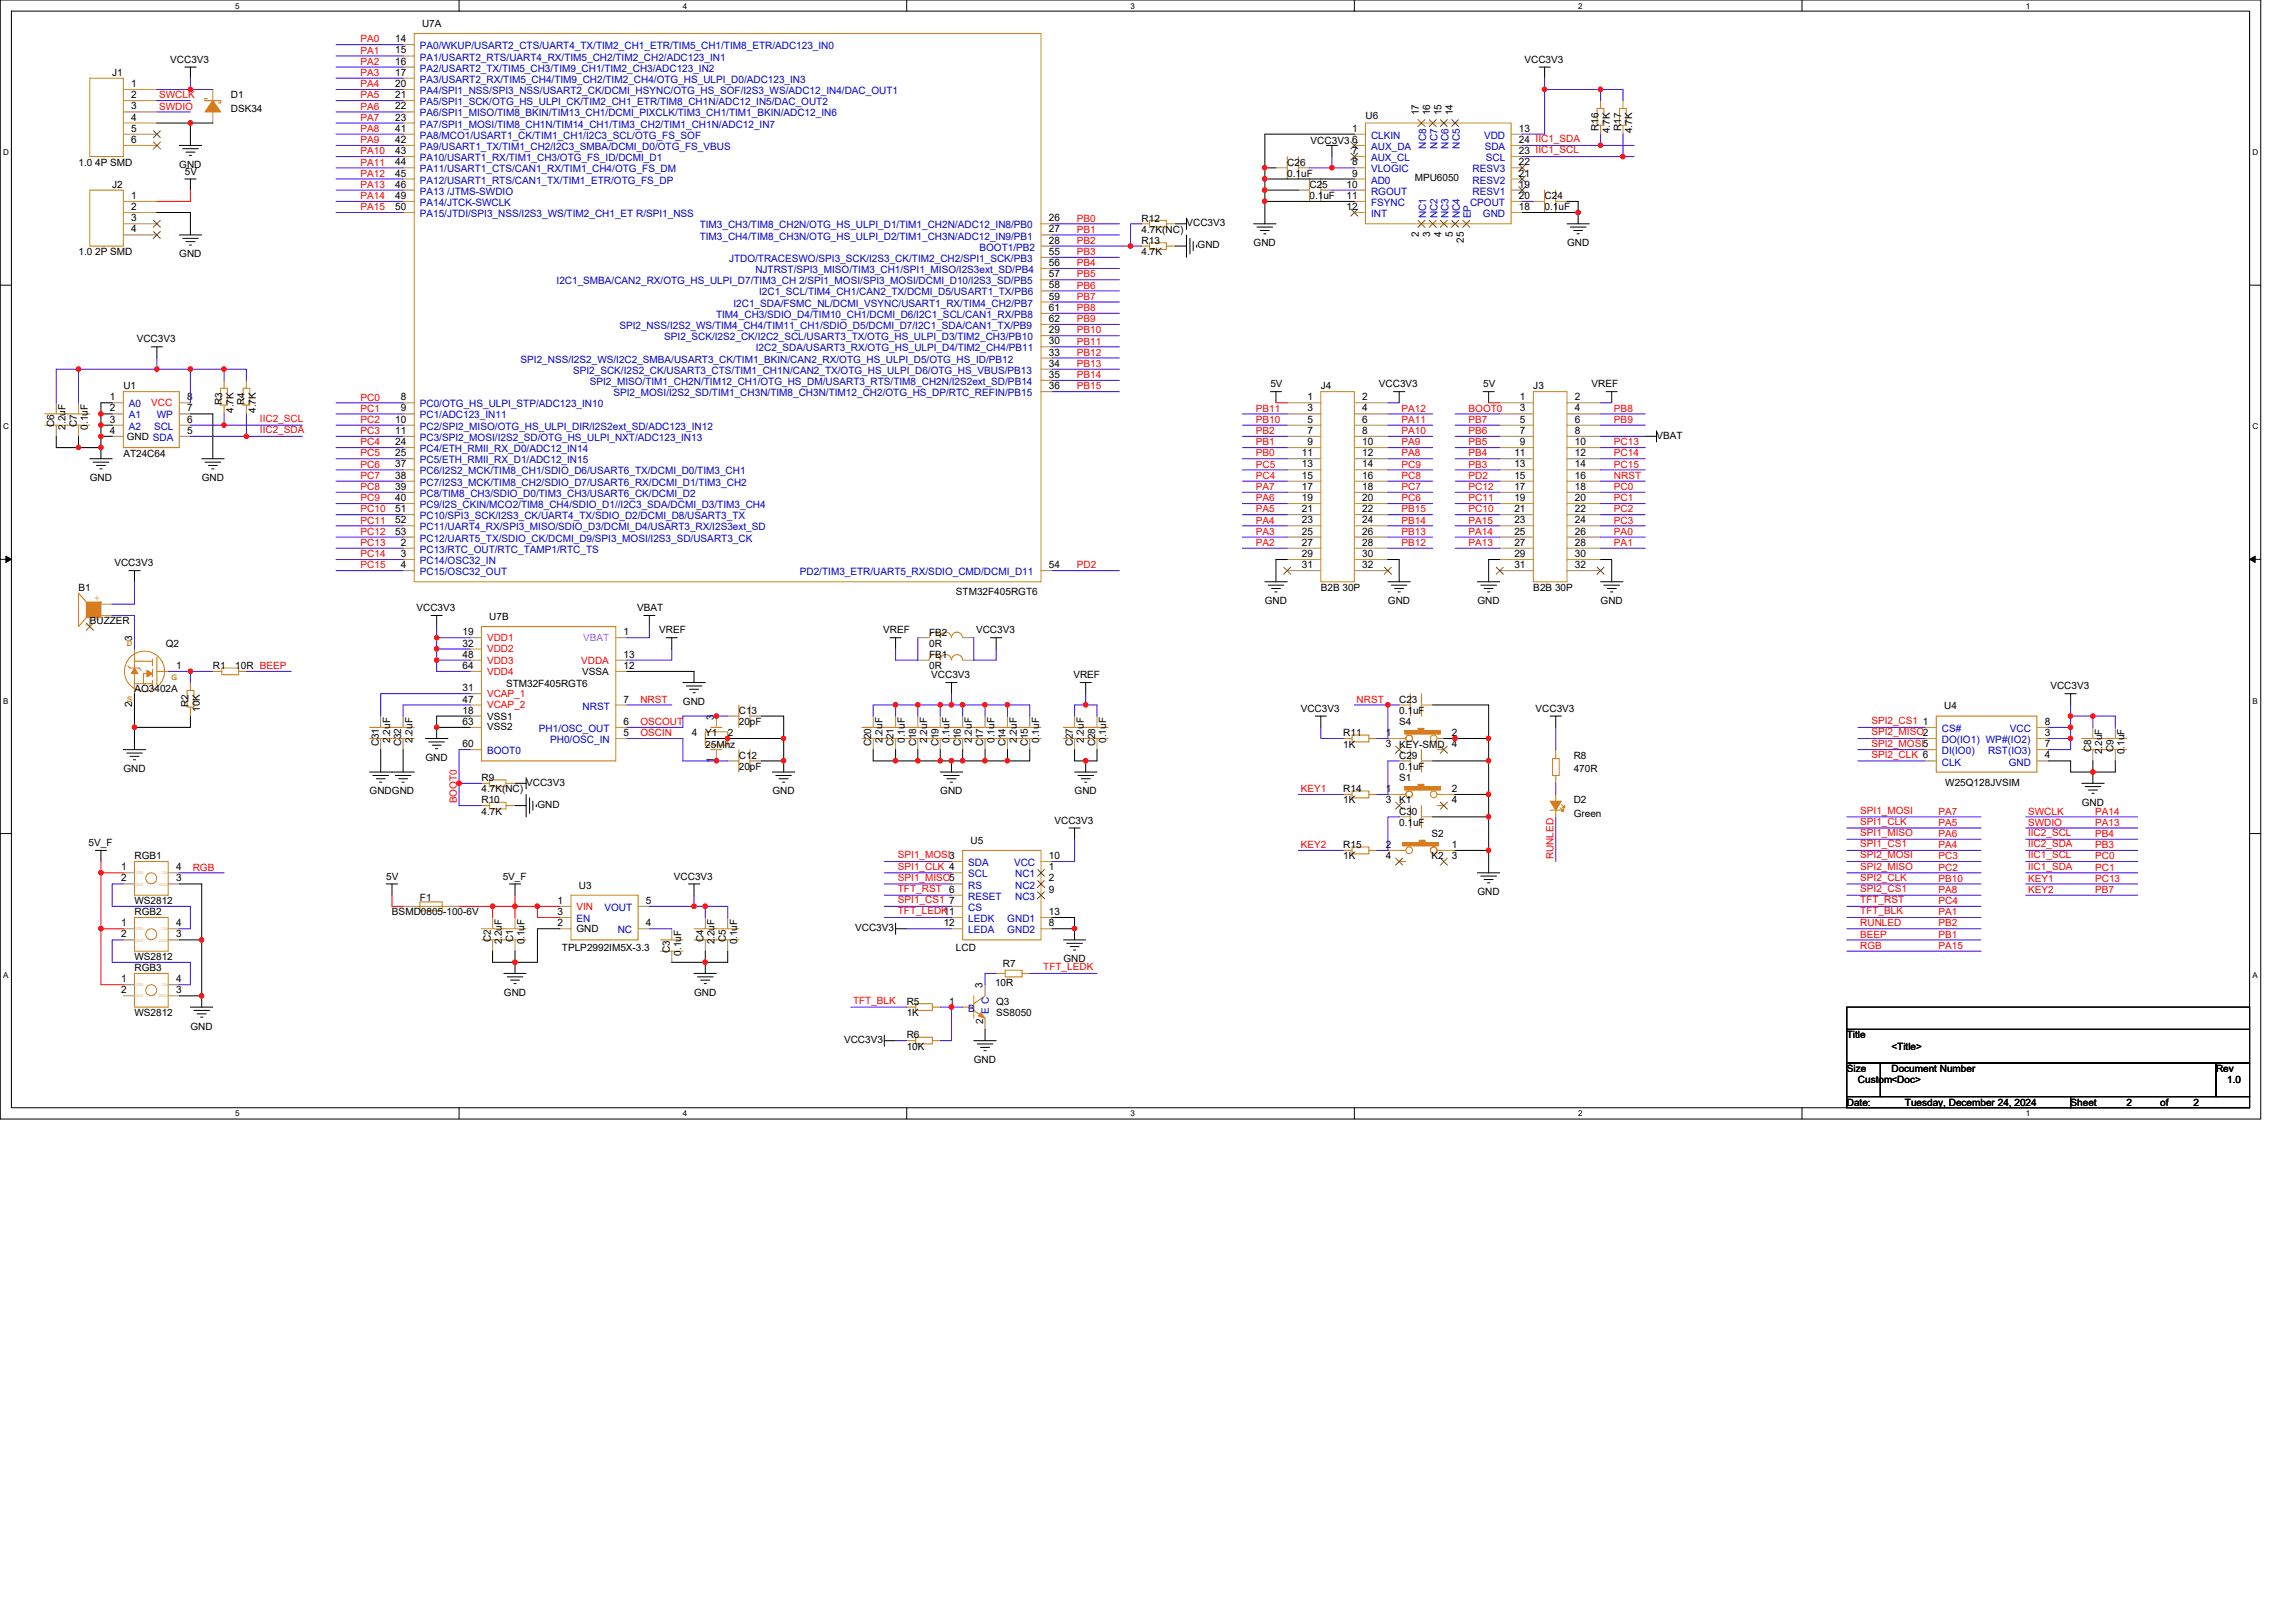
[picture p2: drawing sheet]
<svg xmlns="http://www.w3.org/2000/svg" width="297mm" height="210mm" viewBox="0 0 297 210" stroke-linecap="round" stroke-linejoin="round" font-family="sans-serif">
<defs><g id="words">
<g font-size="1.3" fill="#f00">
<text x="46.6" y="5.5">PA0</text>
<text x="46.6" y="6.9">PA1</text>
<text x="46.6" y="8.4">PA2</text>
<text x="46.6" y="9.8">PA3</text>
<text x="46.6" y="11.3">PA4</text>
<text x="20.6" y="12.7">SWCLK</text>
<text x="20.6" y="14.2">SWDIO</text>
<text x="46.6" y="12.7">PA5</text>
<text x="46.6" y="14.2">PA6</text>
<text x="46.6" y="15.6">PA7</text>
<text x="46.6" y="17.1">PA8</text>
<text x="46.6" y="18.5">PA9</text>
<text x="46.6" y="20">PA10</text>
<text x="46.6" y="21.4">PA11</text>
<text x="46.6" y="22.9">PA12</text>
<text x="46.6" y="24.3">PA13</text>
<text x="46.6" y="25.8">PA14</text>
<text x="46.6" y="27.2">PA15</text>
<text x="139.3" y="28.7">PB0</text>
<text x="139.3" y="30.1">PB1</text>
<text x="139.3" y="31.5">PB2</text>
<text x="139.3" y="33">PB3</text>
<text x="139.3" y="34.4">PB4</text>
<text x="139.3" y="35.9">PB5</text>
<text x="139.3" y="37.3">PB6</text>
<text x="139.3" y="38.8">PB7</text>
<text x="139.3" y="40.2">PB8</text>
<text x="139.3" y="41.7">PB9</text>
<text x="139.3" y="43.1">PB10</text>
<text x="139.3" y="44.6">PB11</text>
<text x="139.3" y="46">PB12</text>
<text x="139.3" y="47.5">PB13</text>
<text x="19.6" y="52.6">VCC</text>
<text x="46.6" y="51.8">PC0</text>
<text x="46.6" y="53.3">PC1</text>
<text x="139.3" y="48.9">PB14</text>
<text x="139.3" y="50.4">PB15</text>
<text x="162.5" y="53.3">PB11</text>
<text x="181.3" y="53.3">PA12</text>
<text x="190" y="53.3">BOOT0</text>
<text x="208.8" y="53.3">PB8</text>
<text x="33.6" y="54.6">IIC2_SCL</text>
<text x="33.6" y="56">IIC2_SDA</text>
<text x="46.6" y="54.7">PC2</text>
<text x="46.6" y="56.2">PC3</text>
<text x="46.6" y="57.6">PC4</text>
<text x="46.6" y="59.1">PC5</text>
<text x="162.5" y="54.7">PB10</text>
<text x="162.5" y="56.2">PB2</text>
<text x="162.5" y="57.6">PB1</text>
<text x="162.5" y="59.1">PB0</text>
<text x="181.3" y="54.7">PA11</text>
<text x="181.3" y="56.2">PA10</text>
<text x="181.3" y="57.6">PA9</text>
<text x="181.3" y="59.1">PA8</text>
<text x="190" y="54.7">PB7</text>
<text x="190" y="56.2">PB6</text>
<text x="190" y="57.6">PB5</text>
<text x="190" y="59.1">PB4</text>
<text x="208.8" y="54.7">PB9</text>
<text x="208.8" y="57.6">PC13</text>
<text x="208.8" y="59.1">PC14</text>
<text x="46.6" y="60.5">PC6</text>
<text x="46.6" y="62">PC7</text>
<text x="46.6" y="63.4">PC8</text>
<text x="46.6" y="64.9">PC9</text>
<text x="162.5" y="60.5">PC5</text>
<text x="162.5" y="62">PC4</text>
<text x="162.5" y="63.4">PA7</text>
<text x="162.5" y="64.9">PA6</text>
<text x="181.3" y="60.5">PC9</text>
<text x="181.3" y="62">PC8</text>
<text x="181.3" y="63.4">PC7</text>
<text x="181.3" y="64.9">PC6</text>
<text x="190" y="60.5">PB3</text>
<text x="190" y="62">PD2</text>
<text x="190" y="63.4">PC12</text>
<text x="190" y="64.9">PC11</text>
<text x="208.8" y="60.5">PC15</text>
<text x="208.8" y="62">NRST</text>
<text x="208.8" y="63.4">PC0</text>
<text x="208.8" y="64.9">PC1</text>
<text x="46.6" y="66.3">PC10</text>
<text x="46.6" y="67.7">PC11</text>
<text x="46.6" y="69.2">PC12</text>
<text x="46.6" y="70.6">PC13</text>
<text x="162.5" y="70.6">PA2</text>
<text x="162.5" y="66.3">PA5</text>
<text x="162.5" y="67.7">PA4</text>
<text x="162.5" y="69.2">PA3</text>
<text x="181.3" y="66.3">PB15</text>
<text x="181.3" y="67.7">PB14</text>
<text x="181.3" y="69.2">PB13</text>
<text x="181.3" y="70.6">PB12</text>
<text x="190" y="66.3">PC10</text>
<text x="190" y="67.7">PA15</text>
<text x="190" y="69.2">PA14</text>
<text x="190" y="70.6">PA13</text>
<text x="208.8" y="66.3">PC2</text>
<text x="208.8" y="67.7">PC3</text>
<text x="208.8" y="69.2">PA0</text>
<text x="208.8" y="70.6">PA1</text>
<text x="46.6" y="72.1">PC14</text>
<text x="46.6" y="73.5">PC15</text>
<text x="139.3" y="73.5">PD2</text>
<text x="63" y="83">VDD1</text>
<text x="63" y="84.4">VDD2</text>
<text x="63" y="85.9">VDD3</text>
<text x="63" y="87.3">VDD4</text>
<text x="75.2" y="85.9">VDDA</text>
<text x="63" y="90.2">VCAP_1</text>
<text x="63" y="91.7">VCAP_2</text>
<text x="82.8" y="93.8">OSCOUT</text>
<text x="82.8" y="95.2">OSCIN</text>
<text x="82.8" y="90.9">NRST</text>
<text x="175.5" y="90.9">NRST</text>
<text x="242.1" y="93.7">SPI2_CS1</text>
<text x="242.1" y="95.1">SPI2_MISO2</text>
<text x="242.1" y="96.6">SPI2_MOSI5</text>
<text x="242.1" y="98">SPI2_CLK 6</text>
<text x="59.1" y="103.9" transform="rotate(-90 59.1 103.9)">BOOT0</text>
<text x="168.3" y="102.5">KEY1</text>
<text x="240.7" y="105.3">SPI1_MOSI</text>
<text x="240.7" y="106.7">SPI1_CLK</text>
<text x="250.8" y="105.4">PA7</text>
<text x="250.8" y="106.8">PA5</text>
<text x="262.4" y="105.4">SWCLK</text>
<text x="262.4" y="106.8">SWDIO</text>
<text x="271.1" y="105.4">PA14</text>
<text x="271.1" y="106.8">PA13</text>
<text x="24.9" y="112.6">RGB</text>
<text x="116.2" y="111.1">SPI1_MOSI3</text>
<text x="116.2" y="112.5">SPI1_CLK 4</text>
<text x="116.2" y="114">SPI1_MISO5</text>
<text x="168.3" y="109.7">KEY2</text>
<text x="201" y="111.2" transform="rotate(-90 201 111.2)">RUNLED</text>
<text x="240.7" y="108.2">SPI1_MISO</text>
<text x="240.7" y="109.6">SPI1_CS1</text>
<text x="240.7" y="112.5">SPI2_MISO</text>
<text x="240.7" y="111.1">SPI2_MOSI</text>
<text x="240.7" y="114">SPI2_CLK</text>
<text x="250.8" y="108.3">PA6</text>
<text x="250.8" y="109.7">PA4</text>
<text x="250.8" y="112.6">PC2</text>
<text x="250.8" y="111.2">PC3</text>
<text x="262.4" y="108.2">IIC2_SCL</text>
<text x="262.4" y="109.6">IIC2_SDA</text>
<text x="262.4" y="111.1">IIC1_SCL</text>
<text x="262.4" y="112.5">IIC1_SDA</text>
<text x="271.1" y="108.3">PB4</text>
<text x="271.1" y="109.7">PB3</text>
<text x="271.1" y="111.2">PC0</text>
<text x="271.1" y="112.6">PC1</text>
<text x="74.6" y="117.7">VIN</text>
<text x="116.2" y="115.4">TFT_RST</text>
<text x="116.2" y="116.9">SPI1_CS1</text>
<text x="116.2" y="118.3">TFT_LEDK11</text>
<text x="240.7" y="116.9">TFT_RST</text>
<text x="240.7" y="118.3">TFT_BLK</text>
<text x="240.7" y="115.4">SPI2_CS1</text>
<text x="240.7" y="119.9">RUNLED</text>
<text x="250.8" y="119.9">PB2</text>
<text x="250.8" y="117">PC4</text>
<text x="250.8" y="118.4">PA1</text>
<text x="250.8" y="115.5">PA8</text>
<text x="250.8" y="114.1">PB10</text>
<text x="262.4" y="114.1">KEY1</text>
<text x="262.4" y="115.5">KEY2</text>
<text x="271.1" y="114.1">PC13</text>
<text x="271.1" y="115.5">PB7</text>
<text x="135" y="125.5">TFT_LEDK</text>
<text x="240.7" y="121.3">BEEP</text>
<text x="240.7" y="122.8">RGB</text>
<text x="250.8" y="121.3">PB1</text>
<text x="250.8" y="122.8">PA15</text>
<text x="110.4" y="129.9">TFT_BLK</text>
</g>
<g font-size="1.3">
<text x="51.1" y="5.5">14</text>
<text x="54.6" y="3.5">U7A</text>
<text x="14.5" y="9.8">J1</text>
<text x="17" y="11.3">1</text>
<text x="22" y="8.1">VCC3V3</text>
<text x="51.1" y="6.9">15</text>
<text x="51.1" y="8.4">16</text>
<text x="51.1" y="9.8">17</text>
<text x="51.1" y="11.3">20</text>
<text x="197.2" y="8.1">VCC3V3</text>
<text x="17" y="12.7">2</text>
<text x="17" y="14.2">3</text>
<text x="17" y="15.6">4</text>
<text x="17" y="17">5</text>
<text x="29.9" y="12.7">D1</text>
<text x="29.9" y="14.5">DSK34</text>
<text x="51.1" y="12.7">21</text>
<text x="51.1" y="14.2">22</text>
<text x="51.1" y="15.6">23</text>
<text x="51.1" y="17">41</text>
<text x="174.9" y="17">1</text>
<text x="176.7" y="15.3">U6</text>
<text x="183.6" y="14.9" transform="rotate(-90 183.6 14.9)">17</text>
<text x="185" y="14.9" transform="rotate(-90 185 14.9)">16</text>
<text x="186.5" y="14.9" transform="rotate(-90 186.5 14.9)">15</text>
<text x="187.9" y="14.9" transform="rotate(-90 187.9 14.9)">14</text>
<text x="196.5" y="17">13</text>
<text x="206.8" y="16.9" transform="rotate(-90 206.8 16.9)">R16</text>
<text x="208.3" y="17.2" transform="rotate(-90 208.3 17.2)">4.7K</text>
<text x="209.7" y="16.9" transform="rotate(-90 209.7 16.9)">R17</text>
<text x="211.2" y="17.2" transform="rotate(-90 211.2 17.2)">4.7K</text>
<text x="10.2" y="21.4">1.0 4P SMD</text>
<text x="17" y="18.5">6</text>
<text x="23.2" y="21.7">GND</text>
<text x="23.9" y="22.6">5V</text>
<text x="51.1" y="18.5">42</text>
<text x="51.1" y="19.9">43</text>
<text x="51.1" y="21.4">44</text>
<text x="51.1" y="22.8">45</text>
<text x="166.5" y="21.4">C26</text>
<text x="166.5" y="22.9">0.1uF</text>
<text x="169.6" y="18.7">VCC3V3</text>
<text x="174.9" y="18.5">6</text>
<text x="174.9" y="19.9">7</text>
<text x="174.9" y="21.4">8</text>
<text x="174.9" y="22.8">9</text>
<text x="183" y="23.5">MPU6050</text>
<text x="196.5" y="18.5">24 IIC1_SDA</text>
<text x="196.5" y="19.9">23 IIC1_SCL</text>
<text x="196.5" y="22.8">21</text>
<text x="196.5" y="21.4">22</text>
<text x="14.5" y="24.3">J2</text>
<text x="17" y="25.7">1</text>
<text x="17" y="27.2">2</text>
<text x="17" y="28.6">3</text>
<text x="51.1" y="24.3">46</text>
<text x="51.1" y="25.7">49</text>
<text x="51.1" y="27.2">50</text>
<text x="135.7" y="28.6">26</text>
<text x="147.7" y="28.7">R12</text>
<text x="153.5" y="29.3">VCC3V3</text>
<text x="169.4" y="24.3">C25</text>
<text x="169.4" y="25.8">0.1uF</text>
<text x="174.2" y="24.3">10</text>
<text x="174.2" y="25.7">11</text>
<text x="174.2" y="27.2">12</text>
<text x="196.5" y="27.2">18</text>
<text x="196.5" y="25.7">20</text>
<text x="196.5" y="24.3">19</text>
<text x="199.8" y="25.8">C24</text>
<text x="199.8" y="27.2">0.1uF</text>
<text x="10.2" y="33">1.0 2P SMD</text>
<text x="17" y="30.1">4</text>
<text x="23.2" y="33.3">GND</text>
<text x="135.7" y="31.5">28</text>
<text x="135.7" y="30.1">27</text>
<text x="135.7" y="34.4">56</text>
<text x="135.7" y="33">55</text>
<text x="135.7" y="35.9">57</text>
<text x="147.7" y="30.1">4.7K(NC)</text>
<text x="147.7" y="31.6">R13</text>
<text x="147.7" y="33">4.7K</text>
<text x="154.9" y="32.1">GND</text>
<text x="162.2" y="31.9">GND</text>
<text x="183.6" y="30.7" transform="rotate(-90 183.6 30.7)">2</text>
<text x="185" y="30.7" transform="rotate(-90 185 30.7)">3</text>
<text x="186.5" y="30.7" transform="rotate(-90 186.5 30.7)">4</text>
<text x="187.9" y="30.7" transform="rotate(-90 187.9 30.7)">5</text>
<text x="189.4" y="31.4" transform="rotate(-90 189.4 31.4)">25</text>
<text x="202.7" y="31.9">GND</text>
<text x="135.7" y="37.3">58</text>
<text x="135.7" y="38.8">59</text>
<text x="135.7" y="40.2">61</text>
<text x="135.7" y="41.7">62</text>
<text x="17.7" y="44.3">VCC3V3</text>
<text x="135.7" y="46">33</text>
<text x="135.7" y="44.6">30</text>
<text x="135.7" y="43.1">29</text>
<text x="135.7" y="47.5">34</text>
<text x="14.2" y="51.8">1</text>
<text x="14.2" y="53.2">2</text>
<text x="16" y="50.4">U1</text>
<text x="24.2" y="51.8">8</text>
<text x="24.2" y="53.2">7</text>
<text x="28.7" y="52.4" transform="rotate(-90 28.7 52.4)">R3</text>
<text x="30.2" y="53.4" transform="rotate(-90 30.2 53.4)">4.7K</text>
<text x="31.6" y="52.4" transform="rotate(-90 31.6 52.4)">R4</text>
<text x="33.1" y="53.4" transform="rotate(-90 33.1 53.4)">4.7K</text>
<text x="51.9" y="51.8">8</text>
<text x="51.9" y="53.2">9</text>
<text x="135.7" y="50.4">36</text>
<text x="135.7" y="48.9">35</text>
<text x="164.4" y="50.1">5V</text>
<text x="169.1" y="51.8">1</text>
<text x="169.1" y="53.2">3</text>
<text x="170.9" y="50.4">J4</text>
<text x="176.2" y="51.8">2</text>
<text x="176.2" y="53.2">4</text>
<text x="178.4" y="50.1">VCC3V3</text>
<text x="191.9" y="50.1">5V</text>
<text x="196.6" y="51.8">1</text>
<text x="196.6" y="53.2">3</text>
<text x="198.4" y="50.4">J3</text>
<text x="203.7" y="51.8">2</text>
<text x="203.7" y="53.2">4</text>
<text x="205.9" y="50.1">VREF</text>
<text x="7" y="55.3" transform="rotate(-90 7 55.3)">C6</text>
<text x="8.5" y="55.6" transform="rotate(-90 8.5 55.6)">2.2uF</text>
<text x="9.9" y="55.3" transform="rotate(-90 9.9 55.3)">C7</text>
<text x="11.4" y="55.6" transform="rotate(-90 11.4 55.6)">0.1uF</text>
<text x="14.2" y="56.1">4</text>
<text x="14.2" y="54.7">3</text>
<text x="16" y="59.1">AT24C64</text>
<text x="16.4" y="56.9">GND SDA</text>
<text x="24.2" y="56.1">5</text>
<text x="24.2" y="54.7">6</text>
<text x="51.1" y="54.7">10</text>
<text x="51.1" y="56.1">11</text>
<text x="51.1" y="57.6">24</text>
<text x="51.1" y="59">25</text>
<text x="168.4" y="59">11</text>
<text x="169.1" y="54.7">5</text>
<text x="169.1" y="56.1">7</text>
<text x="169.1" y="57.6">9</text>
<text x="176.2" y="54.7">6</text>
<text x="176.2" y="56.1">8</text>
<text x="176.2" y="57.6">10</text>
<text x="176.2" y="59">12</text>
<text x="195.9" y="59">11</text>
<text x="196.6" y="54.7">5</text>
<text x="196.6" y="56.1">7</text>
<text x="196.6" y="57.6">9</text>
<text x="203.7" y="54.7">6</text>
<text x="203.7" y="56.1">8</text>
<text x="203.7" y="57.6">10</text>
<text x="203.7" y="59">12</text>
<text x="214.3" y="56.7">VBAT</text>
<text x="11.6" y="62.3">GND</text>
<text x="26.1" y="62.3">GND</text>
<text x="51.1" y="60.5">37</text>
<text x="51.1" y="61.9">38</text>
<text x="51.1" y="63.4">39</text>
<text x="51.1" y="64.8">40</text>
<text x="168.4" y="60.5">13</text>
<text x="168.4" y="61.9">15</text>
<text x="168.4" y="63.4">17</text>
<text x="168.4" y="64.8">19</text>
<text x="176.2" y="60.5">14</text>
<text x="176.2" y="61.9">16</text>
<text x="176.2" y="63.4">18</text>
<text x="176.2" y="64.8">20</text>
<text x="195.9" y="60.5">13</text>
<text x="195.9" y="61.9">15</text>
<text x="195.9" y="63.4">17</text>
<text x="195.9" y="64.8">19</text>
<text x="203.7" y="60.5">14</text>
<text x="203.7" y="61.9">16</text>
<text x="203.7" y="63.4">18</text>
<text x="203.7" y="64.8">20</text>
<text x="51.1" y="66.3">51</text>
<text x="51.1" y="67.7">52</text>
<text x="51.1" y="69.2">53</text>
<text x="51.9" y="70.6">2</text>
<text x="168.4" y="66.3">21</text>
<text x="168.4" y="67.7">23</text>
<text x="168.4" y="69.2">25</text>
<text x="168.4" y="70.6">27</text>
<text x="176.2" y="66.3">22</text>
<text x="176.2" y="67.7">24</text>
<text x="176.2" y="69.2">26</text>
<text x="176.2" y="70.6">28</text>
<text x="195.9" y="66.3">21</text>
<text x="195.9" y="67.7">23</text>
<text x="195.9" y="69.2">25</text>
<text x="195.9" y="70.6">27</text>
<text x="203.7" y="66.3">22</text>
<text x="203.7" y="67.7">24</text>
<text x="203.7" y="69.2">26</text>
<text x="203.7" y="70.6">28</text>
<text x="10.2" y="76.4">B1</text>
<text x="14.8" y="73.3">VCC3V3</text>
<text x="51.9" y="72.1">3</text>
<text x="51.9" y="73.5">4</text>
<text x="123.7" y="77">STM32F405RGT6</text>
<text x="135.7" y="73.5">54</text>
<text x="168.4" y="72.1">29</text>
<text x="168.4" y="73.5">31</text>
<text x="170.9" y="76.4">B2B 30P</text>
<text x="176.2" y="72.1">30</text>
<text x="176.2" y="73.5">32</text>
<text x="195.9" y="72.1">29</text>
<text x="195.9" y="73.5">31</text>
<text x="198.4" y="76.4">B2B 30P</text>
<text x="203.7" y="72.1">30</text>
<text x="203.7" y="73.5">32</text>
<text x="11.6" y="80.8">BUZZER</text>
<text x="17.1" y="83" transform="rotate(-90 17.1 83)">3</text>
<text x="21.5" y="83.7">Q2</text>
<text x="53.9" y="79.1">VCC3V3</text>
<text x="59.8" y="82.2">19</text>
<text x="59.8" y="83.7">32</text>
<text x="63.3" y="80.2">U7B</text>
<text x="80.7" y="82.2">1</text>
<text x="82.4" y="79.1">VBAT</text>
<text x="85.3" y="81.9">VREF</text>
<text x="114.3" y="81.9">VREF</text>
<text x="120.2" y="82.2">FB2</text>
<text x="120.2" y="83.7">0R</text>
<text x="126.3" y="81.9">VCC3V3</text>
<text x="163.6" y="78.2">GND</text>
<text x="179.6" y="78.2">GND</text>
<text x="191.1" y="78.2">GND</text>
<text x="207.1" y="78.2">GND</text>
<text x="17.4" y="89.5">AO3402A</text>
<text x="22.8" y="86.6">1</text>
<text x="27.5" y="86.6">R1</text>
<text x="30.4" y="86.6">10R BEEP</text>
<text x="59.8" y="89.4">31</text>
<text x="59.8" y="85.1">48</text>
<text x="59.8" y="86.6">64</text>
<text x="65.5" y="88.9">STM32F405RGT6</text>
<text x="75.3" y="87.3">VSSA</text>
<text x="80.7" y="86.6">12</text>
<text x="80.7" y="85.1">13</text>
<text x="120.2" y="85.1">FB1</text>
<text x="120.2" y="86.6">0R</text>
<text x="120.5" y="87.7">VCC3V3</text>
<text x="138.9" y="87.7">VREF</text>
<text x="265.3" y="89.2">VCC3V3</text>
<text x="17.1" y="91.5" transform="rotate(-90 17.1 91.5)">2</text>
<text x="24.4" y="91.5" transform="rotate(-90 24.4 91.5)">R2</text>
<text x="25.8" y="92.1" transform="rotate(-90 25.8 92.1)">10K</text>
<text x="59.8" y="92.3">18</text>
<text x="59.8" y="90.9">47</text>
<text x="59.8" y="93.8">63</text>
<text x="63" y="93.1">VSS1</text>
<text x="63" y="94.4">VSS2</text>
<text x="80.7" y="95.2">5</text>
<text x="80.7" y="93.8">6</text>
<text x="80.7" y="90.9">7</text>
<text x="88.3" y="91.2">GND</text>
<text x="89.5" y="95.2">4</text>
<text x="91.2" y="95.3">Y1</text>
<text x="92.4" y="93.1" transform="rotate(-90 92.4 93.1)">3</text>
<text x="94.1" y="95.3">2</text>
<text x="95.6" y="92.4">C13</text>
<text x="95.6" y="93.8">20pF</text>
<text x="168.3" y="92.1">VCC3V3</text>
<text x="173.8" y="95.3">R11</text>
<text x="179.3" y="95.2">1</text>
<text x="181" y="93.8">S4</text>
<text x="181" y="90.9">C23</text>
<text x="181" y="92.4">0.1uF</text>
<text x="187.8" y="95.2">2</text>
<text x="198.7" y="92.1">VCC3V3</text>
<text x="248.8" y="93.8">1</text>
<text x="251.5" y="91.8">U4</text>
<text x="264.5" y="95.2">3</text>
<text x="264.5" y="93.8">8</text>
<text x="16" y="99.9">GND</text>
<text x="49" y="96.6" transform="rotate(-90 49 96.6)">C31</text>
<text x="50.5" y="96.1" transform="rotate(-90 50.5 96.1)">2.2uF</text>
<text x="51.9" y="96.6" transform="rotate(-90 51.9 96.6)">C32</text>
<text x="53.4" y="96.1" transform="rotate(-90 53.4 96.1)">2.2uF</text>
<text x="55.1" y="98.4">GND</text>
<text x="59.8" y="96.7">60</text>
<text x="62.3" y="101">R9</text>
<text x="68.1" y="101.6">VCC3V3</text>
<text x="91.2" y="96.7">25Mhz</text>
<text x="92.4" y="98.7" transform="rotate(-90 92.4 98.7)">1</text>
<text x="95.6" y="98.1">C12</text>
<text x="95.6" y="99.6">20pF</text>
<text x="112.7" y="96.6" transform="rotate(-90 112.7 96.6)">C20</text>
<text x="114.2" y="96.1" transform="rotate(-90 114.2 96.1)">2.2uF</text>
<text x="115.6" y="96.6" transform="rotate(-90 115.6 96.6)">C21</text>
<text x="117.1" y="96.1" transform="rotate(-90 117.1 96.1)">0.1uF</text>
<text x="118.5" y="96.6" transform="rotate(-90 118.5 96.6)">C18</text>
<text x="119.9" y="96.1" transform="rotate(-90 119.9 96.1)">2.2uF</text>
<text x="121.4" y="96.6" transform="rotate(-90 121.4 96.6)">C19</text>
<text x="122.8" y="96.1" transform="rotate(-90 122.8 96.1)">0.1uF</text>
<text x="124.3" y="96.6" transform="rotate(-90 124.3 96.6)">C16</text>
<text x="125.7" y="96.1" transform="rotate(-90 125.7 96.1)">2.2uF</text>
<text x="127.2" y="96.6" transform="rotate(-90 127.2 96.6)">C17</text>
<text x="128.6" y="96.1" transform="rotate(-90 128.6 96.1)">0.1uF</text>
<text x="130.1" y="96.6" transform="rotate(-90 130.1 96.6)">C14</text>
<text x="131.5" y="96.1" transform="rotate(-90 131.5 96.1)">2.2uF</text>
<text x="133" y="96.6" transform="rotate(-90 133 96.6)">C15</text>
<text x="134.4" y="96.1" transform="rotate(-90 134.4 96.1)">0.1uF</text>
<text x="138.8" y="96.6" transform="rotate(-90 138.8 96.6)">C27</text>
<text x="140.2" y="96.1" transform="rotate(-90 140.2 96.1)">2.2uF</text>
<text x="141.7" y="96.6" transform="rotate(-90 141.7 96.6)">C28</text>
<text x="143.1" y="96.1" transform="rotate(-90 143.1 96.1)">0.1uF</text>
<text x="173.8" y="96.7">1K</text>
<text x="179.3" y="96.7">3</text>
<text x="181" y="101">S1</text>
<text x="181" y="96.7">KEY-SMD 4</text>
<text x="181" y="98.1">C29</text>
<text x="181" y="99.6">0.1uF</text>
<text x="203.6" y="98.1">R8</text>
<text x="203.6" y="99.9">470R</text>
<text x="251.7" y="101.6">W25Q128JVSIM</text>
<text x="264.5" y="98.1">4</text>
<text x="264.5" y="96.7">7</text>
<text x="270.5" y="97.3" transform="rotate(-90 270.5 97.3)">C8</text>
<text x="272" y="97.6" transform="rotate(-90 272 97.6)">2.2uF</text>
<text x="273.4" y="97.3" transform="rotate(-90 273.4 97.3)">C9</text>
<text x="274.9" y="97.6" transform="rotate(-90 274.9 97.6)">0.1uF</text>
<text x="47.8" y="102.8">GNDGND</text>
<text x="62.3" y="103.9">R10</text>
<text x="62.3" y="105.4">4.7K</text>
<text x="62.3" y="102.5">4.7K(NC)</text>
<text x="69.5" y="104.5">GND</text>
<text x="99.9" y="102.8">GND</text>
<text x="121.6" y="102.8">GND</text>
<text x="136.4" y="106.6">VCC3V3</text>
<text x="139" y="102.8">GND</text>
<text x="173.8" y="102.5">R14</text>
<text x="173.8" y="103.9">1K</text>
<text x="179.3" y="102.5">1</text>
<text x="179.3" y="103.9">3</text>
<text x="181" y="103.9">K1</text>
<text x="181" y="105.4">C30</text>
<text x="181" y="106.8">0.1uF</text>
<text x="187.8" y="102.5">2</text>
<text x="187.8" y="103.9">4</text>
<text x="203.6" y="103.9">D2</text>
<text x="203.6" y="105.7">Green</text>
<text x="269.3" y="104.2">GND</text>
<text x="11.5" y="109.5">5V_F</text>
<text x="15.7" y="112.6">1</text>
<text x="17.4" y="111.2">RGB1</text>
<text x="22.8" y="112.6">4</text>
<text x="50" y="113.8">5V</text>
<text x="65" y="113.8">5V_F</text>
<text x="87.2" y="113.8">VCC3V3</text>
<text x="125.6" y="109.2">U5</text>
<text x="135.7" y="111.1">10</text>
<text x="135.7" y="112.6">1</text>
<text x="173.8" y="109.7">R15</text>
<text x="173.8" y="111.2">1K</text>
<text x="179.3" y="109.7">2</text>
<text x="179.3" y="111.1">4</text>
<text x="185.2" y="108.3">S2</text>
<text x="185.2" y="111.2">K2</text>
<text x="187.8" y="109.7">1</text>
<text x="187.8" y="111.1">3</text>
<text x="15.7" y="114">2</text>
<text x="15.7" y="119.8">1</text>
<text x="17.4" y="117">WS2812</text>
<text x="17.4" y="118.4">RGB2</text>
<text x="22.8" y="114">3</text>
<text x="22.8" y="119.8">4</text>
<text x="50.7" y="118.4">BSMD0805-100-6V</text>
<text x="54.3" y="116.5">F1</text>
<text x="72.1" y="116.9">1</text>
<text x="72.1" y="119.8">2</text>
<text x="72.1" y="118.4">3</text>
<text x="74.9" y="115">U3</text>
<text x="83.6" y="119.8">4</text>
<text x="83.6" y="116.9">5</text>
<text x="122.1" y="119.8">12</text>
<text x="122.8" y="115.5">6</text>
<text x="122.8" y="116.9">7</text>
<text x="135.7" y="119.8">8</text>
<text x="135.7" y="118.4">13</text>
<text x="135.7" y="114">2</text>
<text x="135.7" y="115.5">9</text>
<text x="191.1" y="115.8">GND</text>
<text x="15.7" y="121.3">2</text>
<text x="17.4" y="124.2">WS2812</text>
<text x="17.4" y="125.7">RGB3</text>
<text x="22.8" y="121.3">3</text>
<text x="63.5" y="121.9" transform="rotate(-90 63.5 121.9)">C2</text>
<text x="64.9" y="122.2" transform="rotate(-90 64.9 122.2)">2.2uF</text>
<text x="66.4" y="121.9" transform="rotate(-90 66.4 121.9)">C1</text>
<text x="67.8" y="122.2" transform="rotate(-90 67.8 122.2)">0.1uF</text>
<text x="72.7" y="123.1">TPLP2992IM5X-3.3</text>
<text x="74.6" y="120.6">GND</text>
<text x="86.7" y="123.3" transform="rotate(-90 86.7 123.3)">C3</text>
<text x="88.1" y="123.6" transform="rotate(-90 88.1 123.6)">0.1uF</text>
<text x="91" y="121.9" transform="rotate(-90 91 121.9)">C4</text>
<text x="92.5" y="122.2" transform="rotate(-90 92.5 122.2)">2.2uF</text>
<text x="93.9" y="121.9" transform="rotate(-90 93.9 121.9)">C5</text>
<text x="95.4" y="122.2" transform="rotate(-90 95.4 122.2)">0.1uF</text>
<text x="110.6" y="120.5">VCC3V3</text>
<text x="123.7" y="123.1">LCD</text>
<text x="129.7" y="125.1">R7</text>
<text x="137.6" y="124.5">GND</text>
<text x="15.7" y="127.1">1</text>
<text x="15.7" y="128.5">2</text>
<text x="17.4" y="131.5">WS2812</text>
<text x="22.8" y="128.5">3</text>
<text x="22.8" y="127.1">4</text>
<text x="65.2" y="128.8">GND</text>
<text x="89.8" y="128.8">GND</text>
<text x="117.3" y="130">R5</text>
<text x="117.3" y="131.5">1K</text>
<text x="122.8" y="130">1</text>
<text x="127.1" y="127.8" transform="rotate(-90 127.1 127.8)">3</text>
<text x="128.7" y="127.6">10R</text>
<text x="128.9" y="130">Q3</text>
<text x="128.9" y="131.5">SS8050</text>
<text x="24.6" y="133.2">GND</text>
<text x="109.2" y="134.9">VCC3V3</text>
<text x="117.3" y="134.3">R6</text>
<text x="117.3" y="135.8">10K</text>
<text x="126" y="137.5">GND</text>
<text x="127.2" y="132.5" transform="rotate(-90 127.2 132.5)">2</text>
<text x="238.9" y="134.3">Title</text>
<text x="244.7" y="135.8">&lt;Title&gt;</text>
<text x="238.9" y="138.7">Size</text>
<text x="238.9" y="143">Date:</text>
<text x="240.4" y="140.1">Custom&lt;Doc&gt;</text>
<text x="244.7" y="138.7">Document Number</text>
<text x="246.4" y="143">Tuesday, December 24, 2024</text>
<text x="267.9" y="143">Sheet</text>
<text x="275.1" y="143">2</text>
<text x="279.5" y="143">of</text>
<text x="283.8" y="143">2</text>
<text x="286.7" y="138.7">Rev</text>
<text x="288.1" y="140.1">1.0</text>
</g>
<g font-size="1.3" fill="#00c">
<text x="54.3" y="6.4">PA0/WKUP/USART2_CTS/UART4_TX/TIM2_CH1_ETR/TIM5_CH1/TIM8_ETR/ADC123_IN0</text>
<text x="54.3" y="7.8">PA1/USART2_RTS/UART4_RX/TIM5_CH2/TIM2_CH2/ADC123_IN1</text>
<text x="54.3" y="9.3">PA2/USART2_TX/TIM5_CH3/TIM9_CH1/TIM2_CH3/ADC123_IN2</text>
<text x="54.3" y="10.7">PA3/USART2_RX/TIM5_CH4/TIM9_CH2/TIM2_CH4/OTG_HS_ULPI_D0/ADC123_IN3</text>
<text x="54.3" y="12.2">PA4/SPI1_NSS/SPI3_NSS/USART2_CK/DCMI_HSYNC/OTG_HS_SOF/I2S3_WS/ADC12_IN4/DAC_OUT1</text>
<text x="54.3" y="13.6">PA5/SPI1_SCK/OTG_HS_ULPI_CK/TIM2_CH1_ETR/TIM8_CH1N/ADC12_IN5/DAC_OUT2</text>
<text x="54.3" y="15.1">PA6/SPI1_MISO/TIM8_BKIN/TIM13_CH1/DCMI_PIXCLK/TIM3_CH1/TIM1_BKIN/ADC12_IN6</text>
<text x="54.3" y="16.5">PA7/SPI1_MOSI/TIM8_CH1N/TIM14_CH1/TIM3_CH2/TIM1_CH1N/ADC12_IN7</text>
<text x="54.3" y="17.9">PA8/MCO1/USART1_CK/TIM1_CH1/I2C3_SCL/OTG_FS_SOF</text>
<text x="177.4" y="17.9">CLKIN</text>
<text x="192" y="17.9">VDD</text>
<text x="54.3" y="19.4">PA9/USART1_TX/TIM1_CH2/I2C3_SMBA/DCMI_D0/OTG_FS_VBUS</text>
<text x="54.3" y="20.8">PA10/USART1_RX/TIM1_CH3/OTG_FS_ID/DCMI_D1</text>
<text x="54.3" y="22.3">PA11/USART1_CTS/CAN1_RX/TIM1_CH4/OTG_FS_DM</text>
<text x="54.3" y="23.7">PA12/USART1_RTS/CAN1_TX/TIM1_ETR/OTG_FS_DP</text>
<text x="177.4" y="20.8">AUX_CL</text>
<text x="177.4" y="22.3">VLOGIC</text>
<text x="177.4" y="23.7">AD0</text>
<text x="177.4" y="19.4">AUX_DA</text>
<text x="184.5" y="19.2" transform="rotate(-90 184.5 19.2)">NC8</text>
<text x="186" y="19.2" transform="rotate(-90 186 19.2)">NC7</text>
<text x="187.4" y="19.2" transform="rotate(-90 187.4 19.2)">NC6</text>
<text x="188.9" y="19.2" transform="rotate(-90 188.9 19.2)">NC5</text>
<text x="190.5" y="23.7">RESV2</text>
<text x="190.5" y="22.3">RESV3</text>
<text x="192.1" y="19.4">SDA</text>
<text x="192.2" y="20.8">SCL</text>
<text x="54.3" y="25.2">PA13 /JTMS-SWDIO</text>
<text x="54.3" y="26.6">PA14/JTCK-SWCLK</text>
<text x="54.3" y="28.1">PA15/JTDI/SPI3_NSS/I2S3_WS/TIM2_CH1_ET R/SPI1_NSS</text>
<text x="90.5" y="29.5">TIM3_CH3/TIM8_CH2N/OTG_HS_ULPI_D1/TIM1_CH2N/ADC12_IN8/PB0</text>
<text x="177.4" y="25.2">RGOUT</text>
<text x="177.4" y="26.6">FSYNC</text>
<text x="177.4" y="28.1">INT</text>
<text x="184.5" y="28.2" transform="rotate(-90 184.5 28.2)">NC1</text>
<text x="186" y="28.2" transform="rotate(-90 186 28.2)">NC2</text>
<text x="187.4" y="28.2" transform="rotate(-90 187.4 28.2)">NC3</text>
<text x="188.9" y="28.2" transform="rotate(-90 188.9 28.2)">NC4</text>
<text x="190.2" y="26.6">CPOUT</text>
<text x="190.3" y="28.2" transform="rotate(-90 190.3 28.2)">EP</text>
<text x="190.5" y="25.2">RESV1</text>
<text x="191.9" y="28.1">GND</text>
<text x="90.5" y="31">TIM3_CH4/TIM8_CH3N/OTG_HS_ULPI_D2/TIM1_CH3N/ADC12_IN9/PB1</text>
<text x="94.3" y="33.9">JTDO/TRACESWO/SPI3_SCK/I2S3_CK/TIM2_CH2/SPI1_SCK/PB3</text>
<text x="97.7" y="35.3">NJTRST/SPI3_MISO/TIM3_CH1/SPI1_MISO/I2S3ext_SD/PB4</text>
<text x="126.7" y="32.4">BOOT1/PB2</text>
<text x="72" y="36.8">I2C1_SMBA/CAN2_RX/OTG_HS_ULPI_D7/TIM3_CH 2/SPI1_MOSI/SPI3_MOSI/DCMI_D10/I2S3_SD/PB5</text>
<text x="92.6" y="41.1">TIM4_CH3/SDIO_D4/TIM10_CH1/DCMI_D6/I2C1_SCL/CAN1_RX/PB8</text>
<text x="94.9" y="39.7">I2C1_SDA/FSMC_NL/DCMI_VSYNC/USART1_RX/TIM4_CH2/PB7</text>
<text x="98.2" y="38.2">I2C1_SCL/TIM4_CH1/CAN2_TX/DCMI_D5/USART1_TX/PB6</text>
<text x="67.3" y="46.9">SPI2_NSS/I2S2_WS/I2C2_SMBA/USART3_CK/TIM1_BKIN/CAN2_RX/OTG_HS_ULPI_D5/OTG_HS_ID/PB12</text>
<text x="80.1" y="42.6">SPI2_NSS/I2S2_WS/TIM4_CH4/TIM11_CH1/SDIO_D5/DCMI_D7/I2C1_SDA/CAN1_TX/PB9</text>
<text x="85.9" y="44">SPI2_SCK/I2S2_CK/I2C2_SCL/USART3_TX/OTG_HS_ULPI_D3/TIM2_CH3/PB10</text>
<text x="97.8" y="45.5">I2C2_SDA/USART3_RX/OTG_HS_ULPI_D4/TIM2_CH4/PB11</text>
<text x="16.7" y="52.7">A0</text>
<text x="54.3" y="52.7">PC0/OTG_HS_ULPI_STP/ADC123_IN10</text>
<text x="74.1" y="48.4">SPI2_SCK/I2S2_CK/USART3_CTS/TIM1_CH1N/CAN2_TX/OTG_HS_ULPI_D6/OTG_HS_VBUS/PB13</text>
<text x="76.3" y="49.8">SPI2_MISO/TIM1_CH2N/TIM12_CH1/OTG_HS_DM/USART3_RTS/TIM8_CH2N/I2S2ext_SD/PB14</text>
<text x="79.4" y="51.3">SPI2_MOSI/I2S2_SD/TIM1_CH3N/TIM8_CH3N/TIM12_CH2/OTG_HS_DP/RTC_REFIN/PB15</text>
<text x="16.7" y="54.1">A1</text>
<text x="16.7" y="55.6">A2</text>
<text x="19.9" y="55.6">SCL</text>
<text x="20.3" y="54.1">WP</text>
<text x="54.3" y="54.1">PC1/ADC123_IN11</text>
<text x="54.3" y="55.6">PC2/SPI2_MISO/OTG_HS_ULPI_DIR/I2S2ext_SD/ADC123_IN12</text>
<text x="54.3" y="57">PC3/SPI2_MOSI/I2S2_SD/OTG_HS_ULPI_NXT/ADC123_IN13</text>
<text x="54.3" y="58.5">PC4/ETH_RMII_RX_D0/ADC12_IN14</text>
<text x="54.3" y="59.9">PC5/ETH_RMII_RX_D1/ADC12_IN15</text>
<text x="54.3" y="61.4">PC6/I2S2_MCK/TIM8_CH1/SDIO_D6/USART6_TX/DCMI_D0/TIM3_CH1</text>
<text x="54.3" y="62.8">PC7/I2S3_MCK/TIM8_CH2/SDIO_D7/USART6_RX/DCMI_D1/TIM3_CH2</text>
<text x="54.3" y="64.3">PC8/TIM8_CH3/SDIO_D0/TIM3_CH3/USART6_CK/DCMI_D2</text>
<text x="54.3" y="65.7">PC9/I2S_CKIN/MCO2/TIM8_CH4/SDIO_D1//I2C3_SDA/DCMI_D3/TIM3_CH4</text>
<text x="54.3" y="71.5">PC13/RTC_OUT/RTC_TAMP1/RTC_TS</text>
<text x="54.3" y="67.2">PC10/SPI3_SCK/I2S3_CK/UART4_TX/SDIO_D2/DCMI_D8/USART3_TX</text>
<text x="54.3" y="68.6">PC11/UART4_RX/SPI3_MISO/SDIO_D3/DCMI_D4/USART3_RX/I2S3ext_SD</text>
<text x="54.3" y="70.1">PC12/UART5_TX/SDIO_CK/DCMI_D9/SPI3_MOSI/I2S3_SD/USART3_CK</text>
<text x="54.3" y="73">PC14/OSC32_IN</text>
<text x="54.3" y="74.4">PC15/OSC32_OUT</text>
<text x="103.5" y="74.4">PD2/TIM3_ETR/UART5_RX/SDIO_CMD/DCMI_D11</text>
<text x="69.7" y="94.7">PH1/OSC_OUT</text>
<text x="75.4" y="91.8">NRST</text>
<text x="251.2" y="94.7">CS#</text>
<text x="260" y="94.7">VCC</text>
<text x="63" y="97.6">BOOT0</text>
<text x="71.2" y="96.1">PH0/OSC_IN</text>
<text x="251.2" y="96.1">DO(IO1) WP#(IO2)</text>
<text x="251.2" y="97.6">DI(IO0)</text>
<text x="251.2" y="99">CLK</text>
<text x="257.2" y="97.6">RST(IO3)</text>
<text x="259.9" y="99">GND</text>
<text x="125.3" y="112.1">SDA</text>
<text x="125.3" y="113.5">SCL</text>
<text x="131.2" y="112.1">VCC</text>
<text x="131.3" y="113.5">NC1</text>
<text x="74.6" y="119.3">EN</text>
<text x="78.2" y="117.9">VOUT</text>
<text x="125.3" y="115">RS</text>
<text x="125.3" y="116.4">RESET</text>
<text x="125.3" y="117.9">CS</text>
<text x="125.3" y="119.3">LEDK</text>
<text x="130.3" y="119.3">GND1</text>
<text x="131.3" y="115">NC2</text>
<text x="131.3" y="116.4">NC3</text>
<text x="79.9" y="120.8">NC</text>
<text x="125.3" y="120.8">LEDA</text>
<text x="130.3" y="120.8">GND2</text>
<text x="125.3" y="130.9">B</text>
<text x="127.9" y="131.2" transform="rotate(-90 127.9 131.2)">E C</text>
</g>
<g font-size="1.3" fill="#cc8006">
<text x="12.2" y="77.8">+</text>
<text x="12.2" y="80.5">-</text>
<text x="16.4" y="83.6">D</text>
<text x="22.2" y="87.9">G</text>
<text x="16.4" y="90.8">S</text>
</g>
<text font-size="1.3" fill="#f0f" x="75.5" y="83">VBAT</text>
<g font-size="1">
<text x="30.4" y="1.1">5</text>
<text x="88.3" y="1.1">4</text>
<text x="146.3" y="1.1">3</text>
<text x="204.2" y="1.1">2</text>
<text x="262.1" y="1.1">1</text>
<text x=".4" y="20.1">D</text>
<text x="291.4" y="20.1">D</text>
<text x=".4" y="55.6">C</text>
<text x="291.4" y="55.6">C</text>
<text x=".4" y="91">B</text>
<text x="291.4" y="91">B</text>
<text x=".4" y="126.5">A</text>
<text x="291.4" y="126.5">A</text>
<text x="30.4" y="144.4">5</text>
<text x="88.3" y="144.4">4</text>
<text x="146.3" y="144.4">3</text>
<text x="204.2" y="144.4">2</text>
<text x="262.1" y="144.4">1</text>
</g>
<g font-size=".6" fill="#cc8006">
<text x="17.5" y="113.1">VDD</text>
<text x="20.9" y="113.1">IN</text>
<text x="17.5" y="114.6">OUT</text>
<text x="20.6" y="114.6">GND</text>
<text x="17.5" y="120.4">VDD</text>
<text x="17.5" y="121.8">OUT</text>
<text x="20.6" y="121.8">GND</text>
<text x="20.9" y="120.4">IN</text>
<text x="17.5" y="127.6">VDD</text>
<text x="17.5" y="129.1">OUT</text>
<text x="20.6" y="129.1">GND</text>
<text x="20.9" y="127.6">IN</text>
</g>
<text font-size=".4" fill="#cc8006" x="11" y="81">NC</text>
</g></defs>
<path d="M0 0h292.5v144.8h-292.5zM1.5 1.4h289.5v141.9h-289.5z" fill="none" stroke="#000" stroke-width=".13"/>
<g fill="#fff">
<path d="M30.4 .1h.6v1.2h-.6z"/>
<path d="M30.4 143.5h.6v1.1h-.6z"/>
</g>
<path d="M59.4 0v1.4M59.4 143.3v1.5" fill="none" stroke="#000" stroke-width=".13"/>
<g fill="#fff">
<path d="M88.3 .1h.6v1.2h-.6z"/>
<path d="M88.3 143.5h.6v1.1h-.6z"/>
</g>
<path d="M117.3 0v1.4M117.3 143.3v1.5" fill="none" stroke="#000" stroke-width=".13"/>
<g fill="#fff">
<path d="M146.3 .1h.5v1.2h-.5z"/>
<path d="M146.3 143.5h.5v1.1h-.5z"/>
</g>
<path d="M175.2 0v1.4M175.2 143.3v1.5" fill="none" stroke="#000" stroke-width=".13"/>
<g fill="#fff">
<path d="M204.2 .1h.5v1.2h-.5z"/>
<path d="M204.2 143.5h.5v1.1h-.5z"/>
</g>
<path d="M233.1 0v1.4M233.1 143.3v1.5" fill="none" stroke="#000" stroke-width=".13"/>
<g fill="#fff">
<path d="M262.1 .1h.6v1.2h-.6z"/>
<path d="M262.1 143.5h.6v1.1h-.6z"/>
<path d="M.4 19.2h.7v1.1h-.7z"/>
<path d="M291.4 19.2h.7v1.1h-.7z"/>
<path d="M.4 54.6h.7v1.2h-.7z"/>
<path d="M291.4 54.6h.7v1.2h-.7z"/>
</g>
<path d="M0 36.9h1.5M291 36.9h1.5" fill="none" stroke="#000" stroke-width=".13"/>
<g fill="#fff">
<path d="M.4 90.1h.7v1.1h-.7z"/>
<path d="M291.4 90.1h.7v1.1h-.7z"/>
</g>
<path d="M0 72.4h1.5M291 72.4h1.5" fill="none" stroke="#000" stroke-width=".13"/>
<path d="M.8 71.9l.7 .5-.7 .4zM291 72.4l.8-.5v.9z" fill="#000" stroke="#000" stroke-width=".13"/>
<g fill="#fff">
<path d="M.4 125.6h.7v1.1h-.7z"/>
<path d="M291.4 125.6h.7v1.1h-.7z"/>
</g>
<g fill="none" stroke="#000" stroke-width=".13">
<path d="M20.3 15.9h4.3M23.2 18.8h2.9M23.6 19.2h2.1M23.9 8.7h1.5M24.1 19.7h1.1M24.6 8.7v1.4M24.6 15.9v2.9M24.6 15.9h2.9M171.6 18.8h1.4M172.3 18.8v1.5M175.2 17.4h-11.6v4.3M199.1 8.7h1.5"/>
<path d="M199.8 8.7v1.4M20.3 27.5h4.3v2.9M23.2 30.4h2.9M23.6 30.8h2.1M23.9 23.2h1.5M24.1 31.3h1.1M24.5 20.1h.3M24.5 31.7h.3M24.6 23.2v1.4M152.1 31.8h1.4M152.1 29h1.4M153.5 28.2v1.5"/>
<path d="M153.5 30.4v2.9M153.9 30.8v2.1M154.4 31.3v1.1M154.8 31.7v.3M162.2 29h2.9M162.6 29.4h2.1M163 29.8h1.2M163.5 30.2h.3M163.6 26.1h11.6M163.6 23.2h11.6M163.6 21.7h1.5M163.6 24.6h4.4"/>
<path d="M163.6 26.1v2.9M163.6 21.7v1.5M163.6 24.6v1.5M163.6 23.2v1.4M196.9 27.5h7.3M202.7 26.1h1.5v1.4M202.7 29h2.9M203.2 29.4h2M203.6 29.8h1.1M204 30.2h.3M204.2 27.5v1.5M7.3 56.5v1.4h2.9"/>
<path d="M10.2 57.9h2.9M10.2 56.5v1.4M11.6 59.4h2.9M12 59.8h2.1M13.1 56.5h1.4M13.1 55h1.4M13.1 53.6h1.4M13.1 56.5v1.4M13.1 57.9v1.5M13.1 55v1.5M13.1 53.6v1.4M14.5 52.1h-1.4v1.5"/>
<path d="M19.6 44.9h1.4M20.3 44.9v1.4M24.6 53.6h2.9v5.8M26.1 59.4h2.9M26.5 59.8h2.1M164.4 50.7h1.4M165.1 50.7v1.4M180.3 50.7h1.4M181 50.7v1.4M191.9 50.7h1.4M192.6 50.7v1.4M207.8 50.7h1.4"/>
<path d="M208.5 50.7v1.4M212.8 56.5h1.5M214.3 55.7v1.5M12.5 60.2h1.1M12.9 60.7h.3M16.7 73.8h1.4M17.4 73.8v1.5M27 60.2h1.1M27.4 60.7h.3M55.8 79.6h1.4M56.5 79.6v1.5M83.3 79.6h1.4"/>
<path d="M84 79.6v1.5M163.6 75.3h2.9M164.1 75.7h2M164.5 76.1h1.2M164.9 76.6h.3M166.5 72.4h-1.4v2.9M179.6 72.4h1.4v2.9M179.6 75.3h2.9M180 75.7h2M180.4 76.1h1.2M180.9 76.6h.2M191.1 75.3h2.9"/>
<path d="M191.6 75.7h2M192 76.1h1.2M192.4 76.6h.3M194 72.4h-1.4v2.9M207.1 72.4h1.4v2.9M207.1 75.3h2.9M207.5 75.7h2M207.9 76.1h1.2M208.4 76.6h.3M16 97h2.9M16.4 97.4h2M16.8 97.9h1.2"/>
<path d="M17.3 98.3h.2M17.4 89.7v4.4M17.4 94.1v2.9M24.6 92.6v1.5h-7.2M47.8 99.9h5.8M49.3 97v2.9M52.2 97v2.9M55.1 95.5h2.9M55.5 96h2M55.9 96.4h1.2M56.3 96.9h.3M56.5 94.1h4.3"/>
<path d="M60.8 92.6h-4.3v2.9M81.1 86.9h8.7v1.4M86.2 82.5h1.4M86.9 82.5v1.5M88.3 88.3h2.9M88.8 88.8h2M89.2 89.2h1.2M89.7 89.6h.2M91.2 95.5h10.2M98.5 92.6h2.9v2.9M98.5 98.4h2.9v1.5M99.9 99.9h2.9"/>
<path d="M101.4 95.5v2.9M113 97v1.4h2.9M115.1 82.5h1.5M115.9 82.5v1.5M115.9 97v1.4M115.9 98.4h2.8M118.7 97v1.4M118.7 98.4h2.9M121.6 98.4h1.5M121.6 99.9h2.9M121.6 97v1.4M122.4 88.3h1.4"/>
<path d="M123.1 88.3v1.4M123.1 98.4h1.4M123.1 98.4v1.5M124.5 97v1.4M124.5 98.4h2.9M127.4 97v1.4M127.4 98.4h2.9M128.2 82.5h1.4M128.9 82.5v1.5M130.3 97v1.4M133.2 97v1.4h-2.9M139 99.9h2.9"/>
<path d="M139 97v1.4h1.5M139.7 88.3h1.5M140.5 88.3v1.4M140.5 98.4v1.5M141.9 97v1.4h-1.4M170.2 92.6h1.4M170.9 92.6v1.5M185.4 91.2h7.2v4.3M185.4 98.4h7.2v4.4M186.8 95.5h5.8M192.6 95.5v2.9M200.6 92.6h1.4"/>
<path d="M201.3 92.6v1.5M265 98.4h2.9v1.5h2.9M267.1 89.7h1.5M267.9 89.7v1.5M270.8 98.4v1.5M270.8 99.9v1.4M273.7 98.4v1.5h-2.9M0 107.8h1.5M12.3 110h1.5M13.1 110v1.5M23.2 114.4h2.9v7.2M48.2 100.3h2.1"/>
<path d="M48.7 100.8h1.1M49.1 101.2h.3M50 114.4h1.4M50.7 114.4v1.4M51.1 100.3h2.1M51.6 100.8h1.1M52 101.2h.3M65.9 114.4h1.4M66.6 104.2h1.5M66.6 114.4v1.4M66.6 101.3h1.5M68.1 100.6v1.5"/>
<path d="M68.1 102.8v2.9M68.5 103.2v2M68.9 103.7v1.1M69.4 104.1v.3M89.1 114.4h1.4M89.8 114.4v1.4M100.4 100.3h2M100.8 100.8h1.2M101.2 101.2h.3M115.9 119.4v1.5M122.1 100.3h2M122.5 100.8h1.2"/>
<path d="M123 101.2h.2M136.1 118.7h2.9v1.5M138.3 107.1h1.4M139 107.1v1.5M139.5 100.3h2M139.9 100.8h1.2M140.3 101.2h.3M185.4 105.7h7.2v4.3M188.3 102.8h4.3M188.3 110h4.3M191.1 112.9h2.9M191.6 113.3h2"/>
<path d="M192 113.8h1.2M192.4 114.2h.3M192.6 102.8v2.9M192.6 110v2.9M269.3 101.3h2.9M269.8 101.8h2M270.2 102.2h1.2M270.6 102.6h.3M291 107.8h1.5M23.2 128.8h2.9M23.2 121.6h2.9M24.6 130.3h2.9"/>
<path d="M25.1 130.7h2M25.5 131.2h1.2M25.9 131.6h.3M26.1 121.6v8.7M63.7 123.1v1.4h2.9M65.2 125.9h2.9M65.6 126.4h2M66.1 126.8h1.1M66.5 127.3h.3M66.6 124.5v1.4M66.6 123.1v1.4M72.4 120.2h-2.9v4.3h-2.9"/>
<path d="M86.9 124.5h4.3M89.8 125.9h2.9M90.2 126.4h2.1M90.7 126.8h1.1M91.1 127.3h.3M91.2 123.1v1.4M91.2 124.5v1.4M94.1 123.1v1.4h-2.9M114.4 134.6h1.5M114.4 133.9v1.5M115.9 120.2h1.4M126 134.6h2.9"/>
<path d="M126.4 135.1h2.1M126.8 135.5h1.2M127.3 135.9h.3M127.4 133.2v1.4M136.1 120.2h2.9M137.6 121.6h2.9M138 122h2M138.4 122.5h1.2M138.9 122.9h.3M139 120.2v1.4M238.9 130.3h52.1v2.9h-52.1zM238.9 133.2h52.1v4.3h-52.1z"/>
<path d="M238.9 137.5h4.4v4.4h-4.4zM243.3 137.5h43.4v4.4h-43.4zM286.7 137.5h4.3v4.4h-4.3zM238.9 141.9h29v1.4h-29zM267.9 141.9h23.1v1.4h-23.1z"/>
</g>
<g fill="none" stroke="#cc8006" stroke-width=".13">
<path d="M11.6 10.1h4.4v10.2h-4.4zM26.5 13h2.1zM26.8 12.7h-.3v.3M27.5 11.6v2.9M28.6 13v.3h-.3M53.6 4.3h81.1v71h-81.1zM176.7 15.9h18.8v13.1h-18.8zM206.6 14h.9v2.2h-.9zM207.1 13v1M207.1 16.2v1.2M209.5 14h.9v2.2h-.9zM210 13v1"/>
<path d="M210 16.2v1.2M11.6 24.6h4.4v7.2h-4.4zM147.7 29h1M147.7 31.8h1M148.7 28.5h2.2v.9h-2.2zM148.7 31.4h2.2v.9h-2.2zM150.9 29h1.2M150.9 31.8h1.2M166.5 20.3v2.9M168 20.3v2.9M169.4 23.2v2.9M170.9 23.2v2.9"/>
<path d="M199.8 24.6v2.9M201.3 24.6v2.9M5.8 55h5.8M5.8 53.6h5.8M16 50.7h7.2v7.2h-7.2zM28.6 50.2h.8v2.2h-.8zM29 49.2v1M29 52.4v1.2M31.5 50.2h.8v2.2h-.8zM31.9 49.2v1M31.9 52.4v1.2M170.9 50.7h4.3v24.6h-4.3z"/>
<path d="M198.4 50.7h4.3v24.6h-4.3zM11.2 77.9l-1-1.2v4.4l1-1.2M11.6 80.1v1M16.5 86.1l.3 .3h1.2l.3 .3M17.4 84v1.9M17.4 85.7v.7M17.4 88.5h2.3M17.4 87.1v2.6M17.4 85.6h2.3M19.7 88v.8M19.7 86.6v1M19.7 85.3v.8"/>
<path d="M19.7 87.1h-1.1v1.4M20.3 86.9h1.5M20.3 85v3.6M24.2 89.3h.9v2.2h-.9zM24.6 88.3v1M24.6 91.5v1.1M27.5 86.9h1.2M28.7 86.4h2.2v.9h-2.2zM30.9 86.9h1M47.8 95.5h5.8M47.8 94.1h5.8M62.3 81.1h17.4v17.3h-17.4z"/>
<path d="M91.2 94.7h2.9v1.7h-2.9zM92 97h1.4M92 94.1h1.4M95.6 97v2.9M95.6 91.2v2.9M97 97v2.9M97 91.2v2.9M111.5 95.5h23.2M111.5 94.1h23.2M121.6 85.4a.71 .71 0 0 0-.7-.7 .71 .71 0 0 0-.7 .7M121.6 82.5a.71 .71 0 0 0-.7-.7 .71 .71 0 0 0-.7 .7M123.1 85.4a.72 .72 0 0 0-.7-.7 .72 .72 0 0 0-.8 .7"/>
<path d="M123.1 82.5a.72 .72 0 0 0-.7-.7 .72 .72 0 0 0-.8 .7M124.5 85.4a.71 .71 0 0 0-.7-.7 .71 .71 0 0 0-.7 .7M124.5 82.5a.71 .71 0 0 0-.7-.7 .71 .71 0 0 0-.7 .7M137.6 95.5h5.8M137.6 94.1h5.8M173.8 95.5h1.1M174.9 95.1h2.2v.9h-2.2zM177.1 95.5h1M181 95.5h.9M182.5 97v2.9M182.5 89.7v2.9M183.9 97v2.9"/>
<path d="M183.9 89.7v2.9M185.9 95.5h.9M185.9 97h.9M200.8 98.1h.9v2.2h-.9zM201.3 97v1.1M250.5 92.6h13v7.3h-13zM269.3 97h5.8M269.3 95.5h5.8M17.4 111.5h4.4v4.3h-4.4zM17.4 118.7h4.4v4.4h-4.4zM53.6 117.3h4.4M54.3 116.7h2.9v1.1h-2.9z"/>
<path d="M62.3 104.2h1M62.3 101.3h1M63.3 103.8h2.2v.9h-2.2zM63.3 100.9h2.2v.9h-2.2zM65.5 104.2h1.1M65.5 101.3h1.1M73.9 115.8h8.6v5.8h-8.6zM124.5 110h10.2v11.6h-10.2zM173.8 110h1.1M173.8 102.8h1.1M174.9 109.6h2.2v.9h-2.2zM174.9 102.3h2.2v.9h-2.2z"/>
<path d="M177.1 110h1M177.1 102.8h1M181 102.8h.9M181 110h.9M181 111.5h.9M182.5 104.2v2.9M183.9 104.2v2.9M185.9 102.8h.9M185.9 104.2h.9M185.9 110h.9M200.6 104.8h1.4M201.3 102.8v1.4"/>
<path d="M201.3 104.8v.9M201.3 100.3v1M201.9 104.5l.2 .3M202 104.1l.3 .3M17.4 125.9h4.4v4.4h-4.4zM62.3 121.6h5.8M62.3 120.2h5.8M85.4 123.1h2.9M85.4 121.6h2.9M89.8 121.6h5.8M89.8 120.2h5.8M117.3 134.6h1.2"/>
<path d="M117.3 130.3h1.2M118.5 134.2h2.1v.9h-2.1zM118.5 129.9h2.1v.8h-2.1zM120.6 134.6h1M120.6 130.3h1M124.5 130.3h1.5M126 130.7l1.4 1M126 128.8v2.9M127.4 128.8l-1.4 1.1M128.9 125.9h1.1M130 125.5h2.2v.9h-2.2zM132.2 125.9h1"/>
<circle cx="18.7" cy="86.8" r="2.6"/>
<circle cx="182.3" cy="95.5" r=".43"/>
<circle cx="185.5" cy="95.5" r=".43"/>
<circle cx="19.6" cy="113.6" r=".71"/>
<circle cx="182.3" cy="102.8" r=".43"/>
<circle cx="182.3" cy="110" r=".43"/>
<circle cx="185.5" cy="102.8" r=".43"/>
<circle cx="185.5" cy="110" r=".43"/>
<circle cx="19.6" cy="128.1" r=".71"/>
<circle cx="19.6" cy="120.9" r=".71"/>
</g>
<g fill="none" stroke="#a84" stroke-width=".13">
<path d="M16 11.6h4.3M16 13h4.3M16 14.5h4.3M16 15.9h4.3M16 17.4h4.3M16 18.8h4.3M27.5 14.5v1.4M27.5 11.6h.1M52.2 5.8h1.4M52.2 7.2h1.4M52.2 8.7h1.4M52.2 10.1h1.4"/>
<path d="M52.2 11.6h1.4M52.2 13h1.4M52.2 14.5h1.4M52.2 15.9h1.4M52.2 17.4h1.4M52.2 18.8h1.4M175.2 17.4h1.5M175.2 18.8h1.5M183.9 15.9h.1M185.4 15.9h.1M186.8 15.9h.1M188.3 15.9h.1"/>
<path d="M195.5 17.4h1.4M195.5 18.8h1.4M207.1 17.4h.1M207.1 13h.1M210 17.4h.1M210 13h.1M16 26.1h4.3M16 27.5h4.3M16 29h4.3M16 30.4h4.3M52.2 20.3h1.4M52.2 21.7h1.4"/>
<path d="M52.2 23.2h1.4M52.2 24.6h1.4M52.2 26.1h1.4M52.2 27.5h1.4M134.7 29h1.4M134.7 30.4h1.4M134.7 31.8h1.4M134.7 33.3h1.4M134.7 34.7h1.4M134.7 36.2h1.4M134.7 37.6h1.4M134.7 39.1h1.4"/>
<path d="M147.7 29h.1M147.7 31.8h.1M152.1 29h.1M152.1 31.8h.1M165.1 21.7h1.4M168 24.6h1.4M168 21.7h1.4M170.9 24.6h1.4M175.2 20.3h1.5M175.2 21.7h1.5M175.2 23.2h1.5M175.2 24.6h1.5"/>
<path d="M175.2 26.1h1.5M175.2 27.5h1.5M183.9 29h.1M185.4 29h.1M186.8 29h.1M188.3 29h.1M189.7 29h.1M195.5 27.5h1.4M195.5 24.6h1.4M195.5 26.1h1.4M195.5 23.2h1.4M195.5 21.7h1.4"/>
<path d="M195.5 20.3h1.4M198.4 26.1h1.4M201.3 26.1h1.4M7.3 52.1v1.5M7.3 55v1.5M10.2 52.1v1.5M10.2 55v1.5M14.5 52.1h1.5M14.5 53.6h1.5M14.5 55h1.5M14.5 56.5h1.5M23.2 56.5h1.4"/>
<path d="M23.2 55h1.4M23.2 53.6h1.4M23.2 52.1h1.4M29 53.6h.1M29 49.2h.1M31.9 53.6h.1M31.9 49.2h.1M52.2 52.1h1.4M52.2 53.6h1.4M52.2 55h1.4M52.2 56.5h1.4M52.2 57.9h1.4"/>
<path d="M52.2 59.4h1.4M134.7 43.4h1.4M134.7 44.9h1.4M134.7 46.3h1.4M134.7 47.8h1.4M134.7 49.2h1.4M134.7 50.7h1.4M134.7 40.5h1.4M134.7 42h1.4M166.5 52.1h4.4M166.5 53.6h4.4M166.5 55h4.4"/>
<path d="M166.5 56.5h4.4M166.5 57.9h4.4M166.5 59.4h4.4M175.2 52.1h4.4M175.2 53.6h4.4M175.2 55h4.4M175.2 56.5h4.4M175.2 57.9h4.4M175.2 59.4h4.4M194 52.1h4.4M194 53.6h4.4M194 55h4.4"/>
<path d="M194 56.5h4.4M194 57.9h4.4M194 59.4h4.4M202.7 52.1h4.4M202.7 53.6h4.4M202.7 55h4.4M202.7 56.5h4.4M202.7 57.9h4.4M202.7 59.4h4.4M13.1 78.2h1.4M13.1 79.6h1.4M52.2 70.9h1.4"/>
<path d="M52.2 72.4h1.4M52.2 73.8h1.4M52.2 60.8h1.4M52.2 62.3h1.4M52.2 63.7h1.4M52.2 65.2h1.4M52.2 66.6h1.4M52.2 68h1.4M52.2 69.5h1.4M134.7 73.8h1.4M166.5 60.8h4.4M166.5 62.3h4.4"/>
<path d="M166.5 63.7h4.4M166.5 65.2h4.4M166.5 66.6h4.4M166.5 68h4.4M166.5 69.5h4.4M166.5 70.9h4.4M166.5 72.4h4.4M166.5 73.8h4.4M175.2 60.8h4.4M175.2 62.3h4.4M175.2 63.7h4.4M175.2 65.2h4.4"/>
<path d="M175.2 66.6h4.4M175.2 68h4.4M175.2 69.5h4.4M175.2 70.9h4.4M175.2 72.4h4.4M175.2 73.8h4.4M194 60.8h4.4M194 62.3h4.4M194 63.7h4.4M194 65.2h4.4M194 66.6h4.4M194 68h4.4"/>
<path d="M194 69.5h4.4M194 70.9h4.4M194 72.4h4.4M194 73.8h4.4M202.7 60.8h4.4M202.7 62.3h4.4M202.7 63.7h4.4M202.7 65.2h4.4M202.7 66.6h4.4M202.7 68h4.4M202.7 69.5h4.4M202.7 70.9h4.4"/>
<path d="M202.7 72.4h4.4M202.7 73.8h4.4M11.6 81.1h.1M17.4 84h.1M17.4 89.7h.1M21.8 86.9h.1M24.6 92.6h.1M24.6 88.3h.1M27.5 86.9h.1M31.9 86.9h.1M49.3 92.6v1.5M49.3 95.5v1.5"/>
<path d="M52.2 92.6v1.5M52.2 95.5v1.5M60.8 92.6h1.5M60.8 82.5h1.5M60.8 89.7h1.5M60.8 84h1.5M60.8 91.2h1.5M60.8 85.4h1.5M60.8 94.1h1.5M60.8 86.9h1.5M60.8 97h1.5M79.7 82.5h1.4"/>
<path d="M79.7 91.2h1.4M79.7 86.9h1.4M79.7 85.4h1.4M79.7 95.5h1.4M79.7 94.1h1.4M91.2 95.5h.1M92.7 97v1.4M92.7 92.6v1.5M94.1 98.4h1.5M94.1 92.6h1.5M94.1 95.5h.1M97 98.4h1.5"/>
<path d="M97 92.6h1.5M113 92.6v1.5M113 95.5v1.5M115.9 92.6v1.5M115.9 95.5v1.5M118.7 85.4h1.5M118.7 82.5h1.5M118.7 92.6v1.5M118.7 95.5v1.5M121.6 92.6v1.5M121.6 95.5v1.5M124.5 85.4h1.5"/>
<path d="M124.5 82.5h1.5M124.5 92.6v1.5M124.5 95.5v1.5M127.4 92.6v1.5M127.4 95.5v1.5M130.3 92.6v1.5M130.3 95.5v1.5M133.2 92.6v1.5M133.2 95.5v1.5M139 92.6v1.5M139 95.5v1.5M141.9 92.6v1.5"/>
<path d="M141.9 95.5v1.5M173.8 95.5h.1M178.1 95.5h.1M179.6 95.5h1.4M181 97h.1M181 98.4h1.5M181 91.2h1.5M183.9 98.4h1.5M183.9 91.2h1.5M186.8 95.5h1.5M186.8 97h.1M201.3 97h.1"/>
<path d="M249 94.1h1.5M249 95.5h1.5M249 97h1.5M249 98.4h1.5M263.5 95.5h1.5M263.5 98.4h1.5M263.5 97h1.5M263.5 94.1h1.5M270.8 94.1v1.4M270.8 97v1.4M273.7 94.1v1.4M273.7 97v1.4"/>
<path d="M16 112.9h1.4M16 114.4h1.4M21.8 114.4h1.4M21.8 112.9h1.4M52.2 117.3h1.4M58 117.3h1.4M62.3 104.2h.1M62.3 101.3h.1M63.7 118.7v1.5M66.6 118.7v1.5M66.6 104.2h.1M66.6 101.3h.1"/>
<path d="M72.4 117.3h1.5M72.4 118.7h1.5M82.5 117.3h1.5M91.2 118.7v1.5M94.1 118.7v1.5M123.1 111.5h1.4M123.1 112.9h1.4M123.1 114.4h1.4M123.1 115.8h1.4M123.1 117.3h1.4M123.1 118.7h1.4M134.7 112.9h.1"/>
<path d="M134.7 114.4h.1M134.7 115.8h.1M134.7 111.5h1.4M134.7 118.7h1.4M173.8 110h.1M173.8 102.8h.1M178.1 110h.1M178.1 102.8h.1M179.6 102.8h1.4M179.6 110h1.4M181 104.2h.1M181 111.5h.1"/>
<path d="M181 105.7h1.5M183.9 105.7h1.5M186.8 102.8h1.5M186.8 104.2h.1M186.8 110h1.5M186.8 111.5h.1M201.3 102.8h.1M201.3 105.7h.1M201.3 101.3h.1M16 120.2h1.4M16 121.6h1.4M16 127.4h1.4"/>
<path d="M16 128.8h1.4M21.8 121.6h1.4M21.8 120.2h1.4M21.8 128.8h1.4M21.8 127.4h1.4M63.7 121.6v1.5M66.6 121.6v1.5M72.4 120.2h1.5M82.5 120.2h1.5M86.9 120.2v1.4M86.9 123.1v1.4M91.2 121.6v1.5"/>
<path d="M94.1 121.6v1.5M117.3 134.6h.1M117.3 130.3h.1M121.6 134.6h.1M121.6 130.3h.1M123.1 120.2h1.4M124.5 130.3h.1M127.4 127.4v1.4M127.4 131.7v1.5M128.9 125.9h.1M133.2 125.9h.1M134.7 120.2h1.4"/>
</g>
<g fill="#cc8006" stroke="#cc8006" stroke-width=".13">
<path d="M183.5 101.5v.3h.7v-.3z" fill-rule="evenodd"/>
<path d="M181.7 101.8h4.7v.4h-4.7z" fill-rule="evenodd"/>
<path d="M183.6 108.7v.3h.7v-.3z" fill-rule="evenodd"/>
<path d="M181.4 109v.5h4.7v-.5z" fill-rule="evenodd"/>
<path d="M183.5 94.2v.3h.7v-.3z" fill-rule="evenodd"/>
<path d="M181.7 94.5h4.7v.5h-4.7z" fill-rule="evenodd"/>
<path d="M200.6 103.7h1.4l-.7 1.1z" fill-rule="evenodd"/>
<path d="M202.4 104.2v.3h-.3z" fill-rule="evenodd"/>
<path d="M202 105l.3-.3v.3z" fill-rule="evenodd"/>
<path d="M27.5 13l1.1 1.5h-2.1z" fill-rule="evenodd"/>
<path d="M11.2 77.9v2h1.9v-2z" fill-rule="evenodd"/>
<path d="M126.8 131l.6 .7-.8-.3z" fill-rule="evenodd"/>
<path d="M19 86.7l.7 .4-.7 .5z" fill-rule="evenodd"/>
<path d="M17.4 86.4l.4 .7h-.8z" fill-rule="evenodd"/>
</g>
<g fill="none" stroke="#804000" stroke-width=".13">
<path d="M19.9 16.9l.9 .9M19.9 18.4l.9 .9M20.7 16.9l-.9 .9M20.7 18.4l-.9 .9M174.8 18.4l.9 .9M174.8 19.8l.9 .9M175.7 18.4l-1 .9M175.7 19.8l-1 .9M183.4 15.5l1 .9M184.3 15.5l-.9 .9M184.9 15.5l.9 .9M185.8 15.5l-.9 .9"/>
<path d="M186.3 15.5l1 .9M187.2 15.5l-.9 .9M187.8 15.5l.9 .9M188.7 15.5l-.9 .9M19.9 28.5l.9 .9M19.9 30l.9 .9M20.7 28.5l-.9 .9M20.7 30l-.9 .9M174.8 27.1l.9 .9M175.7 27.1l-1 .9M183.4 28.5l1 .9M184.3 28.5l-.9 .9"/>
<path d="M184.9 28.5l.9 .9M185.8 28.5l-.9 .9M186.3 28.5l1 .9M187.2 28.5l-.9 .9M187.8 28.5l.9 .9M188.7 28.5l-.9 .9M189.2 28.5l1 .9M190.1 28.5l-.9 .9M196.5 24.2l.9 .9M196.5 22.7l.9 .9M196.5 21.3l.9 .9M197.4 24.2l-.9 .9"/>
<path d="M197.4 22.7l-.9 .9M197.4 21.3l-.9 .9M166.1 73.4l.9 .9M167 73.4l-.9 .9M179.1 73.4l.9 .9M180 73.4l-.9 .9M193.6 73.4l.9 .9M194.5 73.4l-.9 .9M206.6 73.4l.9 .9M207.5 73.4l-.9 .9M11.2 80.6l.9 .9M12.1 80.6l-.9 .9"/>
<path d="M180.6 96.5l.9 1M181.5 96.5l-1 1M186.3 96.5l1 1M187.2 96.5l-.9 1M134.2 112.5l.9 .9M134.2 113.9l.9 .9M134.2 115.4l.9 .9M135.1 112.5l-.9 .9M135.1 113.9l-.9 .9M135.1 115.4l-.9 .9M180.6 103.8l.9 .9M180.6 111l.9 .9"/>
<path d="M181.5 103.8l-1 .9M181.5 111l-1 .9M186.3 103.8l1 .9M186.3 111l1 .9M187.2 103.8l-.9 .9M187.2 111l-.9 .9"/>
</g>
<g fill="none" stroke="#4200ff" stroke-width=".13">
<path d="M20.3 11.6h4.3M20.3 13h4.3M20.3 14.5h4.3M24.6 10.1v1.5M24.6 11.6h2.9M43.5 5.8h8.7M43.5 7.2h8.7M43.5 8.7h8.7M43.5 10.1h8.7M43.5 11.6h8.7M43.5 13h8.7M43.5 14.5h8.7"/>
<path d="M43.5 15.9h8.7M43.5 17.4h8.7M43.5 18.8h8.7M196.9 18.8h10.2M199.8 10.1v1.5M199.8 11.6v5.8h-2.9M199.8 11.6h7.3M207.1 18.8h4.3M207.1 17.4v1.4M207.1 11.6h2.9v1.4M207.1 11.6v1.4M210 17.4v2.9"/>
<path d="M43.5 20.3h8.7M43.5 21.7h8.7M43.5 23.2h8.7M43.5 24.6h8.7M43.5 26.1h8.7M43.5 27.5h8.7M136.1 29h8.7M136.1 30.4h8.7M136.1 33.3h8.7M136.1 34.7h8.7M136.1 36.2h8.7M136.1 37.6h8.7"/>
<path d="M136.1 39.1h8.7M136.1 31.8h10.2M147.7 29h-1.4v2.8h1.4M169.4 21.7h2.9M172.3 20.3v1.4M172.3 21.7h2.9M172.3 24.6h2.9M196.9 20.3h13.1M196.9 26.1h1.5M210 20.3h1.4M10.2 47.8h10.1M10.2 47.8v4.3"/>
<path d="M10.2 47.8h-2.9v4.3M20.3 46.3v1.5M20.3 47.8h4.3M24.6 56.5h7.3M24.6 47.8v4.3M24.6 55h4.4M24.6 47.8h4.4M29 47.8h2.9v1.4M29 53.6v1.4M29 47.8v1.4M29 55h10.1M31.9 53.6v2.9"/>
<path d="M31.9 56.5h7.2M43.5 52.1h8.7M43.5 53.6h8.7M43.5 55h8.7M43.5 56.5h8.7M43.5 57.9h8.7M43.5 59.4h8.7M136.1 40.5h8.7M136.1 42h8.7M136.1 43.4h8.7M136.1 46.3h8.7M136.1 47.8h8.7"/>
<path d="M136.1 49.2h8.7M136.1 50.7h8.7M136.1 44.9h8.7M160.7 55h5.8M160.7 56.5h5.8M160.7 57.9h5.8M160.7 59.4h5.8M160.7 53.6h5.8M179.6 52.1h1.4M179.6 53.6h5.8M179.6 55h5.8M179.6 56.5h5.8"/>
<path d="M179.6 57.9h5.8M179.6 59.4h5.8M188.3 55h5.7M188.3 56.5h5.7M188.3 57.9h5.7M188.3 59.4h5.7M188.3 53.6h5.7M207.1 53.6h5.7M207.1 55h5.7M207.1 56.5h5.7M207.1 57.9h5.7M207.1 59.4h5.7"/>
<path d="M207.1 52.1h1.4M14.5 79.6h2.9v4.4M17.4 75.3v2.9h-2.9M43.5 60.8h8.7M43.5 62.3h8.7M43.5 63.7h8.7M43.5 65.2h8.7M43.5 66.6h8.7M43.5 68h8.7M43.5 69.5h8.7M43.5 70.9h8.7M43.5 72.4h8.7"/>
<path d="M43.5 73.8h8.7M136.1 73.8h8.7M160.7 70.9h5.8M160.7 60.8h5.8M160.7 62.3h5.8M160.7 63.7h5.8M160.7 65.2h5.8M160.7 66.6h5.8M160.7 68h5.8M160.7 69.5h5.8M179.6 60.8h5.8M179.6 62.3h5.8"/>
<path d="M179.6 63.7h5.8M179.6 65.2h5.8M179.6 66.6h5.8M179.6 68h5.8M179.6 69.5h5.8M179.6 70.9h5.8M188.3 60.8h5.7M188.3 62.3h5.7M188.3 63.7h5.7M188.3 65.2h5.7M188.3 66.6h5.7M188.3 68h5.7"/>
<path d="M188.3 69.5h5.7M188.3 70.9h5.7M207.1 60.8h5.7M207.1 62.3h5.7M207.1 63.7h5.7M207.1 65.2h5.7M207.1 66.6h5.7M207.1 68h5.7M207.1 69.5h5.7M207.1 70.9h5.7M21.8 86.9h2.8M24.6 86.9v1.4"/>
<path d="M24.6 86.9h2.9M31.9 86.9h5.8M56.5 81.1v1.4M56.5 85.4v1.5h4.3M56.5 84v1.4M56.5 82.5v1.5M56.5 85.4h4.3M56.5 84h4.3M56.5 82.5h4.3M60.8 91.2h-8.6v1.4M60.8 97h-1.4v4.3M60.8 89.7h-11.5v2.9"/>
<path d="M81.1 91.2h5.8M81.1 95.5h7.2v2.9h5.8M84 81.1v1.4h-2.9M86.9 84v1.4h-5.8M94.1 92.6h-5.8v1.5h-7.2M115.9 91.2h-2.9v1.4M115.9 91.2v1.4M115.9 91.2h2.8M118.7 82.5v2.9h-2.8v-1.4M118.7 91.2v1.4M118.7 91.2h2.9M121.6 91.2h1.5"/>
<path d="M121.6 91.2v1.4M123.1 91.2h1.4M123.1 89.7v1.5M124.5 91.2v1.4M124.5 91.2h2.9M126 82.5v2.9h2.9v-1.4M127.4 91.2v1.4M127.4 91.2h2.9M130.3 91.2v1.4M130.3 91.2h2.9v1.4M140.5 91.2h1.4v1.4M140.5 89.7v1.5"/>
<path d="M140.5 91.2h-1.5v1.4M170.9 94.1v1.4h2.9M175.2 91.2h4.4M179.6 91.2v4.3h-1.5M179.6 91.2h1.4M181 98.4h-1.4v4.4h-1.5M201.3 94.1v2.9M240.4 94.1h8.6M240.4 95.5h8.6M240.4 97h8.6M240.4 98.4h8.6M265 94.1h2.9"/>
<path d="M265 95.5h2.9M267.9 92.6h2.9M267.9 92.6v1.5M267.9 91.2v1.4M267.9 95.5v1.5h-2.9M267.9 94.1v1.4M270.8 92.6v1.5M270.8 92.6h2.9v1.5M16 114.4h-1.5v2.9h10.1v2.9h-1.4M23.2 112.9h5.8M59.4 101.3v2.9h2.9M59.4 101.3h2.9"/>
<path d="M84 117.3h5.8M89.8 117.3h1.4M89.8 115.8v1.5M91.2 117.3v1.4M91.2 117.3h2.9v1.4M114.4 111.5h8.7M114.4 112.9h8.7M114.4 114.4h8.7M114.4 115.8h8.7M114.4 117.3h8.7M114.4 118.7h8.7M139 108.6v2.9h-2.9"/>
<path d="M168 102.8h5.8M168 110h5.8M181 105.7h-1.4v4.3h-1.5M201.3 101.3v1.5M201.3 105.7v5.8M238.9 105.7h17.4M238.9 107.1h17.4M238.9 108.6h17.4M238.9 117.3h17.4M238.9 110h17.4M238.9 118.7h17.4M238.9 115.8h17.4"/>
<path d="M238.9 112.9h17.4M238.9 111.5h17.4M238.9 114.4h17.4M262.1 105.7h14.5M262.1 107.1h14.5M262.1 108.6h14.5M262.1 110h14.5M262.1 114.4h14.5M262.1 115.8h14.5M262.1 111.5h14.5M262.1 112.9h14.5M16 121.6h-1.5v2.9h10.1v2.9h-1.4"/>
<path d="M84 120.2h2.9M110.1 130.3h7.2M115.9 134.6h1.4M117.3 120.2h5.8M121.6 130.3h1.5M123.1 130.3v4.3h-1.5M123.1 130.3h1.4M128.9 125.9h-1.5v1.5M133.2 125.9h8.7M238.9 120.2h17.4M238.9 121.6h17.4M238.9 123.1h17.4"/>
</g>
<g fill="none" stroke="#f00" stroke-width=".13">
<path d="M24.6 24.6v1.5h-4.3M165.1 52.1h1.4M192.6 52.1h1.4M13.1 112.9v7.3M13.1 112.9h2.9M13.1 111.5v1.4M50.7 115.8v1.5h1.5M59.4 117.3h4.3M63.7 117.3v1.4M63.7 117.3h2.9M66.6 117.3v1.4M66.6 115.8v1.5"/>
<path d="M66.6 117.3h2.9M69.5 117.3v1.4h2.9M69.5 117.3h2.9M13.1 120.2v7.2h2.9M13.1 120.2h2.9"/>
</g>
<g fill="#f00" stroke="#f00" stroke-width=".13">
<circle cx="69.5" cy="117.3" r=".28"/>
<circle cx="89.8" cy="117.3" r=".28"/>
<circle cx="63.7" cy="117.3" r=".28"/>
<circle cx="66.6" cy="117.3" r=".29"/>
<circle cx="66.6" cy="124.5" r=".29"/>
<circle cx="91.2" cy="117.3" r=".28"/>
<circle cx="91.2" cy="124.5" r=".28"/>
<circle cx="24.6" cy="11.6" r=".28"/>
<circle cx="17.4" cy="94.1" r=".28"/>
<circle cx="24.6" cy="86.8" r=".28"/>
<circle cx="56.5" cy="85.4" r=".28"/>
<circle cx="56.5" cy="83.9" r=".28"/>
<circle cx="56.5" cy="82.5" r=".28"/>
<circle cx="56.5" cy="94.1" r=".28"/>
<circle cx="59.4" cy="101.3" r=".28"/>
<circle cx="13.1" cy="57.9" r=".28"/>
<circle cx="10.2" cy="57.9" r=".28"/>
<circle cx="13.1" cy="56.4" r=".28"/>
<circle cx="13.1" cy="55" r=".28"/>
<circle cx="13.1" cy="53.5" r=".28"/>
<circle cx="31.9" cy="56.4" r=".28"/>
<circle cx="20.3" cy="47.7" r=".28"/>
<circle cx="24.6" cy="47.7" r=".28"/>
<circle cx="10.2" cy="47.7" r=".28"/>
<circle cx="29" cy="47.7" r=".28"/>
<circle cx="270.8" cy="92.6" r=".28"/>
<circle cx="267.9" cy="92.6" r=".28"/>
<circle cx="267.9" cy="95.5" r=".28"/>
<circle cx="267.9" cy="94.1" r=".28"/>
<circle cx="270.8" cy="99.9" r=".28"/>
<circle cx="139" cy="120.1" r=".28"/>
<circle cx="123.1" cy="130.3" r=".28"/>
<circle cx="13.1" cy="112.9" r=".28"/>
<circle cx="13.1" cy="120.1" r=".28"/>
<circle cx="26.1" cy="128.8" r=".28"/>
<circle cx="26.1" cy="121.6" r=".28"/>
<circle cx="24.6" cy="15.9" r=".28"/>
<circle cx="94.1" cy="95.5" r=".28"/>
<circle cx="101.4" cy="95.5" r=".28"/>
<circle cx="92.7" cy="98.4" r=".28"/>
<circle cx="92.7" cy="92.6" r=".28"/>
<circle cx="101.4" cy="98.4" r=".28"/>
<circle cx="130.3" cy="91.2" r=".28"/>
<circle cx="124.5" cy="91.2" r=".28"/>
<circle cx="127.4" cy="91.2" r=".28"/>
<circle cx="124.5" cy="98.4" r=".28"/>
<circle cx="118.7" cy="91.2" r=".28"/>
<circle cx="121.6" cy="91.2" r=".28"/>
<circle cx="115.8" cy="91.2" r=".28"/>
<circle cx="123.1" cy="91.2" r=".28"/>
<circle cx="118.7" cy="98.4" r=".28"/>
<circle cx="115.8" cy="98.4" r=".28"/>
<circle cx="123.1" cy="98.4" r=".28"/>
<circle cx="121.6" cy="98.4" r=".28"/>
<circle cx="130.3" cy="98.4" r=".28"/>
<circle cx="127.4" cy="98.4" r=".28"/>
<circle cx="179.5" cy="91.2" r=".28"/>
<circle cx="192.6" cy="95.5" r=".28"/>
<circle cx="204.2" cy="27.5" r=".28"/>
<circle cx="172.3" cy="21.7" r=".28"/>
<circle cx="163.6" cy="26" r=".28"/>
<circle cx="163.6" cy="24.6" r=".28"/>
<circle cx="163.6" cy="23.1" r=".28"/>
<circle cx="163.6" cy="21.7" r=".28"/>
<circle cx="146.3" cy="31.8" r=".28"/>
<circle cx="140.5" cy="91.2" r=".28"/>
<circle cx="140.5" cy="98.4" r=".28"/>
<circle cx="188.2" cy="95.5" r=".28"/>
<circle cx="29" cy="55" r=".28"/>
<circle cx="207" cy="18.8" r=".28"/>
<circle cx="209.9" cy="20.3" r=".28"/>
<circle cx="207" cy="11.6" r=".28"/>
<circle cx="199.8" cy="11.6" r=".28"/>
<circle cx="192.6" cy="105.7" r=".28"/>
<circle cx="192.6" cy="110" r=".28"/>
<circle cx="192.6" cy="98.4" r=".28"/>
<circle cx="192.6" cy="102.8" r=".28"/>
</g>
<use href="#words"/>
</svg>
